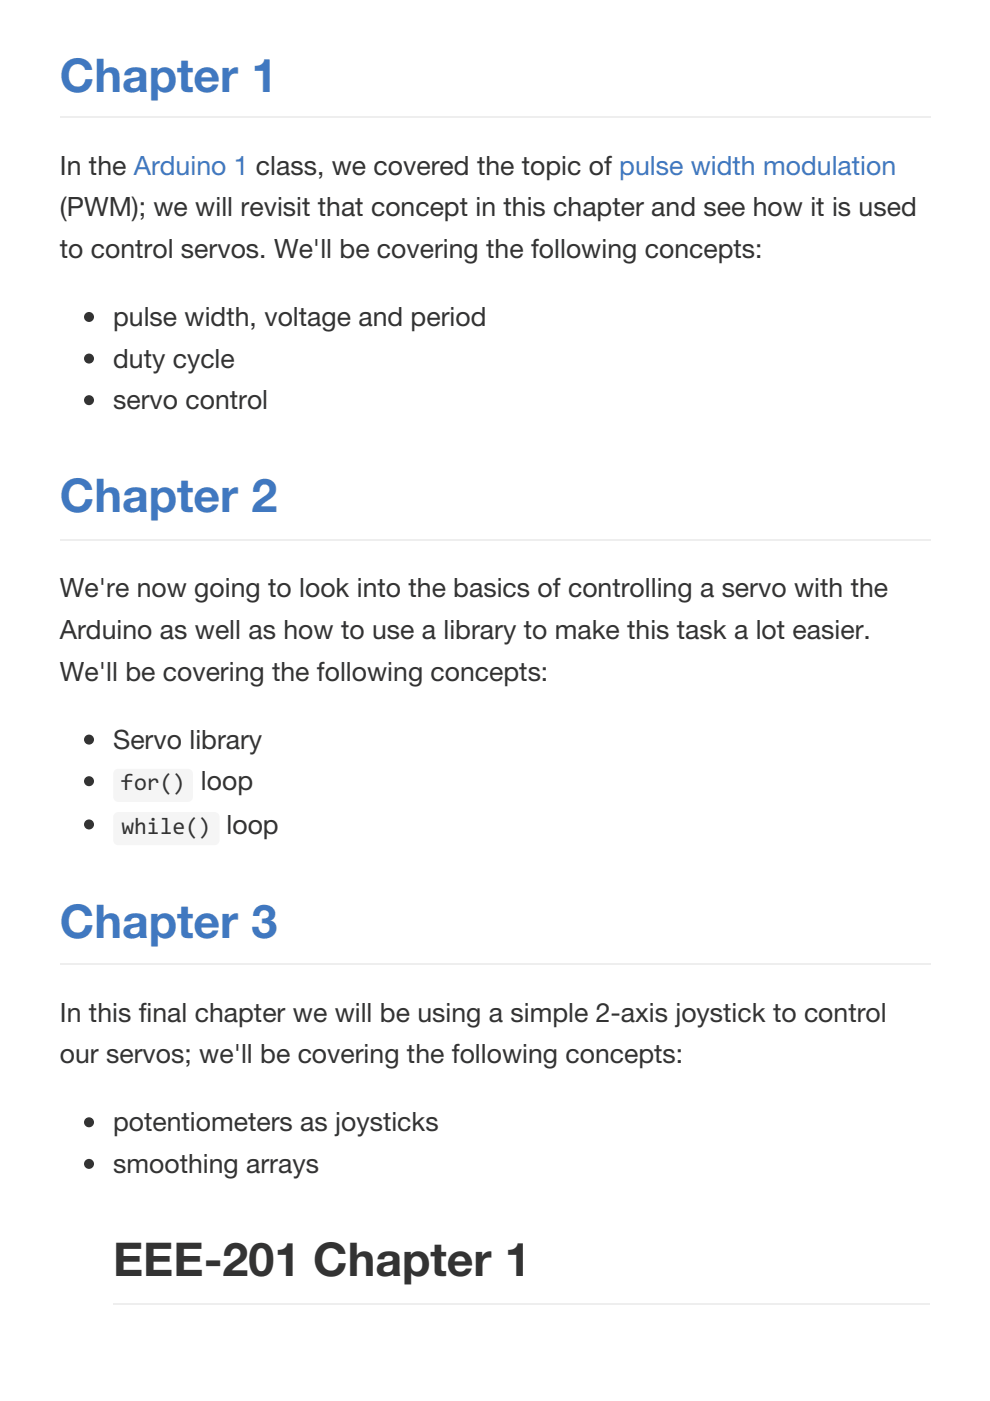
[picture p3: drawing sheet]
<svg xmlns="http://www.w3.org/2000/svg" width="210mm" height="297mm" viewBox="0 0 210 297" stroke-linecap="round" stroke-linejoin="round" font-family="sans-serif">
<defs><g id="words">
<g font-size="9.9" fill="#4078c0">
<text x="12.7" y="19.4">Chapter 1</text>
<text x="12.7" y="108.7">Chapter 2</text>
<text x="12.7" y="199">Chapter 3</text>
</g>
<text font-size="9.9" fill="#333" x="24" y="270.6">EEE-201 Chapter 1</text>
<g font-size="5.6" fill="#333">
<text x="12.7" y="37">In the Arduino 1 class, we covered the topic of pulse width modulation</text>
<text x="12.7" y="45.9">(PWM); we will revisit that concept in this chapter and see how it is used</text>
<text x="12.7" y="54.7">to control servos. We'll be covering the following concepts:</text>
<text x="24" y="69.1">pulse width, voltage and period</text>
<text x="24" y="78">duty cycle</text>
<text x="24" y="86.8">servo control</text>
<text x="12.7" y="126.6">We're now going to look into the basics of controlling a servo with the</text>
<text x="12.7" y="135.5">Arduino as well as how to use a library to make this task a lot easier.</text>
<text x="12.7" y="144.3">We'll be covering the following concepts:</text>
<text x="24" y="158.7">Servo library</text>
<text x="42.6" y="167.6">loop</text>
<text x="48" y="176.7">loop</text>
<text x="12.7" y="216.6">In this final chapter we will be using a simple 2-axis joystick to control</text>
<text x="12.7" y="225.4">our servos; we'll be covering the following concepts:</text>
<text x="24" y="239.9">potentiometers as joysticks</text>
<text x="24" y="248.7">smoothing arrays</text>
</g>
<g font-size="4.9" fill="#333">
<text x="25.7" y="167.6">for()</text>
<text x="25.7" y="176.7">while()</text>
</g>
</g></defs>
<path d="M12.7 24.9h184.5M12.7 114.5h184.5M12.7 204.4h184.5M24 276.4h173.2" fill="none" stroke="#eee" stroke-width=".35"/>
<g fill="#333" stroke="#333" stroke-width=".35">
<circle cx="18.9" cy="67.2" r=".88"/>
<circle cx="18.9" cy="76" r=".88"/>
<circle cx="18.9" cy="84.8" r=".88"/>
<circle cx="18.9" cy="156.8" r=".88"/>
<circle cx="18.9" cy="165.6" r=".88"/>
<circle cx="18.9" cy="174.8" r=".88"/>
<circle cx="18.9" cy="237.9" r=".88"/>
<circle cx="18.9" cy="246.8" r=".88"/>
</g>
<use href="#words"/>
</svg>
